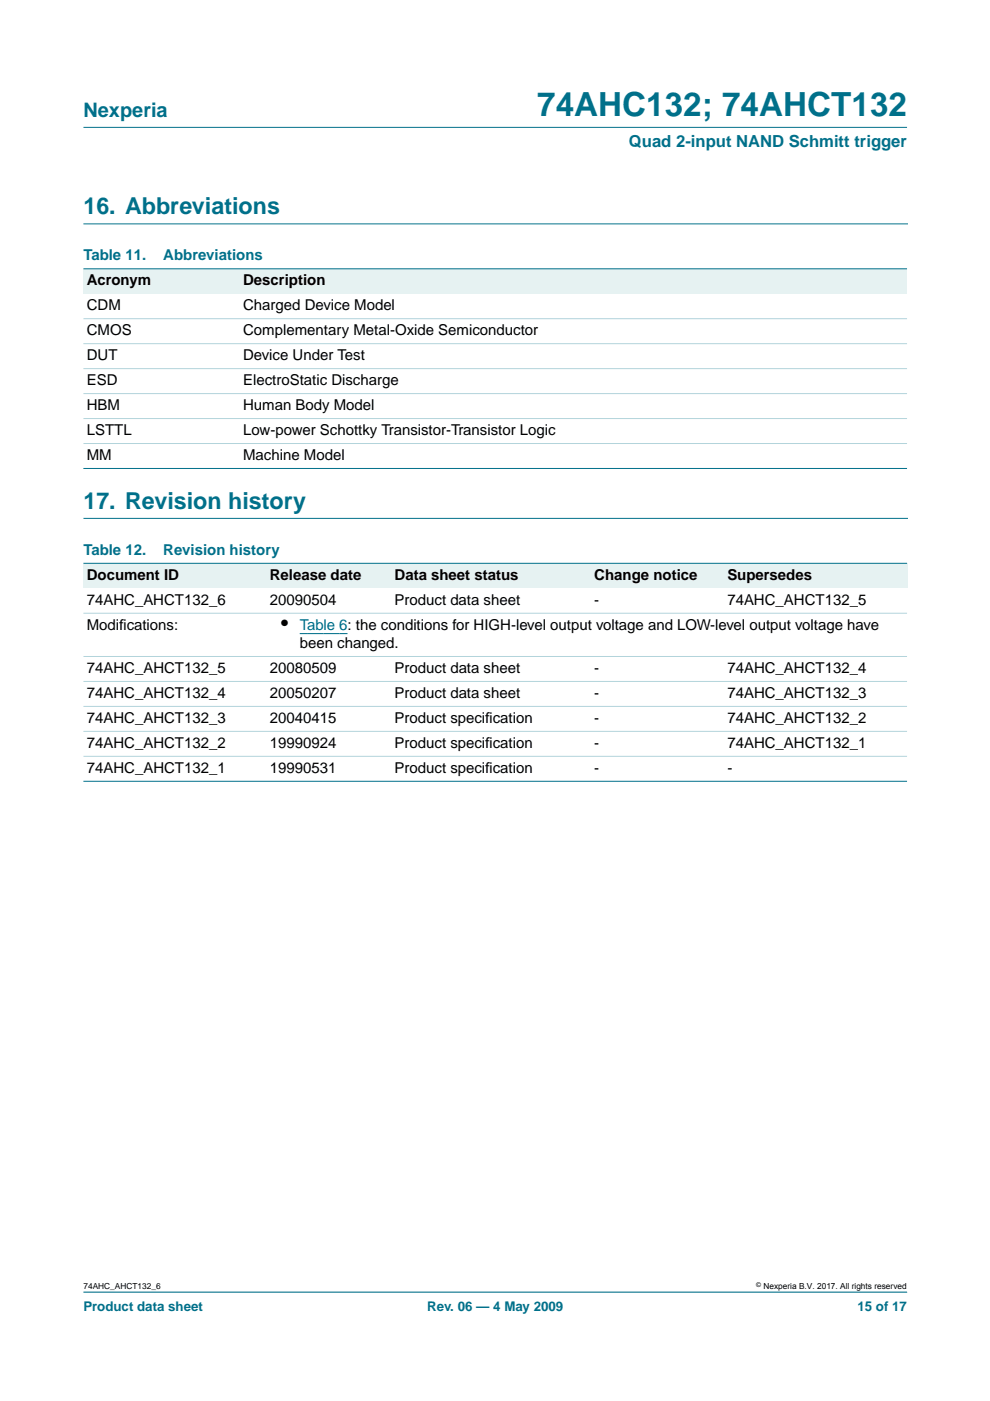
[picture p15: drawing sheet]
<svg xmlns="http://www.w3.org/2000/svg" width="210mm" height="297mm" viewBox="0 0 210 297" stroke-linecap="round" stroke-linejoin="round" font-family="sans-serif">
<defs><g id="words">
<text font-size="7.1" fill="#00708a" x="113.9" y="24.7">74AHC132; 74AHCT132</text>
<g font-size="4.9" fill="#00708a">
<text x="17.7" y="45.5">16. Abbreviations</text>
<text x="17.7" y="107.9">17. Revision history</text>
</g>
<text font-size="4.2" fill="#00708a" x="17.7" y="24.9">Nexperia</text>
<text font-size="4.2" x="59.6" y="133.5">•</text>
<text font-size="3.5" fill="#00708a" x="133.4" y="31.1">Quad 2-input NAND Schmitt trigger</text>
<g font-size="3.2" fill="#00708a">
<text x="17.7" y="55.2">Table 11.</text>
<text x="34.6" y="55.2">Abbreviations</text>
<text x="17.7" y="117.7">Table 12.</text>
<text x="34.6" y="117.7">Revision history</text>
</g>
<g font-size="3.2">
<text x="18.4" y="60.5">Acronym</text>
<text x="18.4" y="65.8">CDM</text>
<text x="51.6" y="60.5">Description</text>
<text x="51.6" y="65.8">Charged Device Model</text>
<text x="18.4" y="71.1">CMOS</text>
<text x="51.6" y="71.1">Complementary Metal-Oxide Semiconductor</text>
<text x="18.4" y="76.4">DUT</text>
<text x="51.6" y="76.4">Device Under Test</text>
<text x="18.4" y="81.7">ESD</text>
<text x="51.6" y="81.7">ElectroStatic Discharge</text>
<text x="18.4" y="87">HBM</text>
<text x="51.6" y="87">Human Body Model</text>
<text x="18.4" y="92.3">LSTTL</text>
<text x="51.6" y="92.3">Low-power Schottky Transistor-Transistor Logic</text>
<text x="18.4" y="97.6">MM</text>
<text x="51.6" y="97.6">Machine Model</text>
<text x="18.4" y="123">Document ID</text>
<text x="57.2" y="123">Release date</text>
<text x="83.7" y="123">Data sheet status</text>
<text x="126" y="123">Change notice</text>
<text x="154.2" y="123">Supersedes</text>
<text x="18.4" y="128.3">74AHC_AHCT132_6</text>
<text x="57.2" y="128.3">20090504</text>
<text x="83.7" y="128.3">Product data sheet</text>
<text x="126" y="128.3">-</text>
<text x="154.2" y="128.3">74AHC_AHCT132_5</text>
<text x="18.4" y="133.5">Modif</text>
<text x="25.3" y="133.5">ications:</text>
<text x="63.5" y="137.4">been changed.</text>
<text x="18.4" y="142.7">74AHC_AHCT132_5</text>
<text x="57.2" y="142.7">20080509</text>
<text x="83.7" y="142.7">Product data sheet</text>
<text x="126" y="142.7">-</text>
<text x="154.2" y="142.7">74AHC_AHCT132_4</text>
<text x="18.4" y="148">74AHC_AHCT132_4</text>
<text x="57.2" y="148">20050207</text>
<text x="83.7" y="148">Product data sheet</text>
<text x="126" y="148">-</text>
<text x="154.2" y="148">74AHC_AHCT132_3</text>
<text x="18.4" y="153.3">74AHC_AHCT132_3</text>
<text x="57.2" y="153.3">20040415</text>
<text x="83.7" y="153.3">Product specif</text>
<text x="102.9" y="153.3">ication</text>
<text x="126" y="153.3">-</text>
<text x="154.2" y="153.3">74AHC_AHCT132_2</text>
<text x="18.4" y="158.6">74AHC_AHCT132_2</text>
<text x="57.2" y="158.6">19990924</text>
<text x="83.7" y="158.6">Product specif</text>
<text x="102.9" y="158.6">ication</text>
<text x="126" y="158.6">-</text>
<text x="154.2" y="158.6">74AHC_AHCT132_1</text>
<text x="18.4" y="163.9">74AHC_AHCT132_1</text>
<text x="57.2" y="163.9">19990531</text>
<text x="83.7" y="163.9">Product specif</text>
<text x="102.9" y="163.9">ication</text>
<text x="126" y="163.9">-</text>
<text x="154.2" y="163.9">-</text>
</g>
<text font-size="3.2" fill="#00f" x="63.5" y="133.5">Table 6: the conditions for HIGH-level output voltage and LOW-level output voltage have</text>
<g font-size="2.8" fill="#00708a">
<text x="17.7" y="278">Product data sheet</text>
<text x="90.6" y="278">Rev. 06 — 4 May 2009</text>
<text x="181.8" y="278">15 of 17</text>
</g>
<g font-size="1.8">
<text x="17.7" y="273.4">74AHC_AHCT132_6</text>
<text x="161.9" y="273.4">Nexperia B.V. 2017. All rights reserved</text>
</g>
<text font-size="1.4" x="160.4" y="272.9">©</text>
</g></defs>
<path d="M17.7 47.5h174.7M17.7 109.9h174.7M192.3 273.9h-174.6" fill="none" stroke="#00708a" stroke-width=".21"/>
<path d="M17.7 27h174.6z" fill="#00708a" stroke="#00708a" stroke-width=".21"/>
<g fill="#e6f2f2">
<path d="M17.7 57h33.1v5.3h-33.1z" fill-rule="evenodd"/>
<path d="M50.8 57h141.5v5.3h-141.5z" fill-rule="evenodd"/>
<path d="M17.7 119.4h38.8v5.3h-38.8z" fill-rule="evenodd"/>
<path d="M56.5 119.4h26.5v5.3h-26.5z" fill-rule="evenodd"/>
<path d="M83 119.4h42.3v5.3h-42.3z" fill-rule="evenodd"/>
<path d="M125.3 119.4h28.2v5.3h-28.2z" fill-rule="evenodd"/>
<path d="M153.5 119.4h38.8v5.3h-38.8z" fill-rule="evenodd"/>
</g>
<path d="M63.5 134.3h10.2" fill="none" stroke="#00f" stroke-width=".21"/>
<g fill="#00708a" stroke="#00708a" stroke-width=".21">
<path d="M17.7 57h174.6z"/>
<path d="M17.7 99.3h174.6z"/>
<path d="M17.7 119.4h174.6z"/>
<path d="M17.7 165.6h174.6z"/>
</g>
<g fill="#b3d4db" stroke="#b3d4db" stroke-width=".21">
<path d="M17.7 67.6h174.6z"/>
<path d="M17.7 72.9h174.6z"/>
<path d="M17.7 78.2h174.6z"/>
<path d="M17.7 83.4h174.6z"/>
<path d="M17.7 88.7h174.6z"/>
<path d="M17.7 94h174.6z"/>
<path d="M17.7 130h174.6z"/>
<path d="M17.7 139.2h174.6z"/>
<path d="M17.7 144.5h174.6z"/>
<path d="M17.7 149.8h174.6z"/>
<path d="M17.7 155.1h174.6z"/>
<path d="M17.7 160.4h174.6z"/>
</g>
<use href="#words"/>
</svg>
